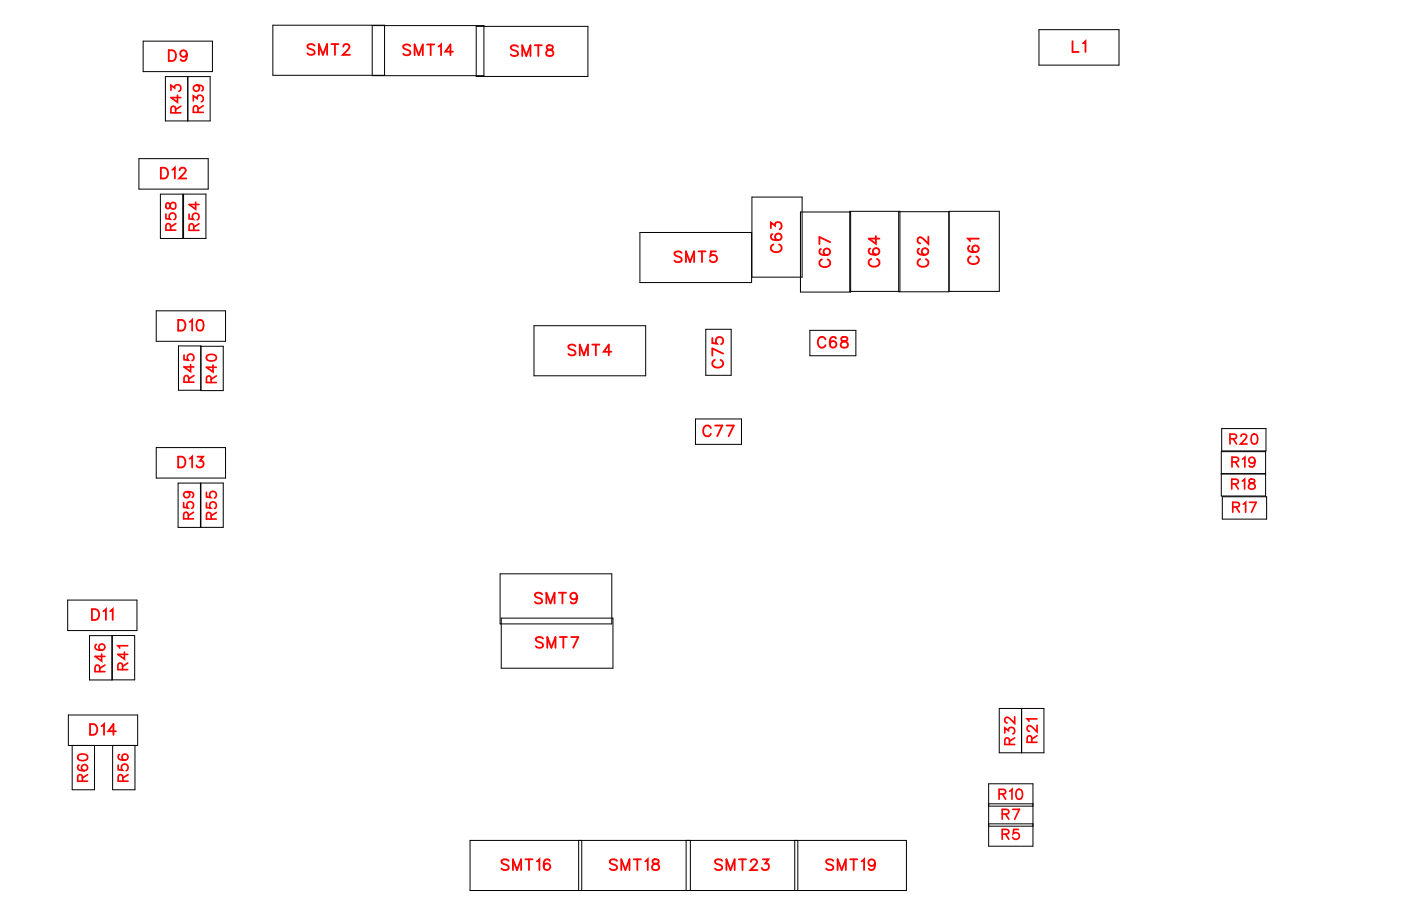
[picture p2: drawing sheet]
<svg xmlns="http://www.w3.org/2000/svg" width="92mm" height="60mm" viewBox="0 0 92 60" stroke-linecap="round" stroke-linejoin="round" font-family="sans-serif">
<defs><g id="words">
<g font-size="1.2" fill="#fff">
<text x="11.1" y="4.3">D9</text>
<text x="20.2" y="3.9">SMT2</text>
<text x="26.5" y="3.9">SMT14</text>
<text x="33.6" y="4">SMT8</text>
<text x="70.7" y="3.7">L1</text>
<text x="10.5" y="12.1">D12</text>
<text x="44.4" y="17.6">SMT5</text>
<text x="51.8" y="16.7" transform="rotate(-90 51.8 16.7)">C63</text>
<text x="55" y="17.7" transform="rotate(-90 55 17.7)">C67</text>
<text x="58.3" y="17.6" transform="rotate(-90 58.3 17.6)">C64</text>
<text x="61.5" y="17.6" transform="rotate(-90 61.5 17.6)">C62</text>
<text x="64.8" y="17.5" transform="rotate(-90 64.8 17.5)">C61</text>
<text x="11.7" y="22.1">D10</text>
<text x="37.4" y="23.7">SMT4</text>
<text x="53.9" y="23.2">C68</text>
<text x="46.3" y="29.1">C77</text>
<text x="48" y="24.3" transform="rotate(-90 48 24.3)">C75</text>
<text x="11.7" y="31.1">D13</text>
<text x="6" y="41.2">D11</text>
<text x="35.2" y="40.1">SMT9</text>
<text x="35.3" y="43">SMT7</text>
<text x="5.9" y="48.7">D14</text>
<text x="33" y="57.7">SMT16</text>
<text x="40.2" y="57.7">SMT18</text>
<text x="47.1" y="57.7">SMT23</text>
<text x="54.4" y="57.7">SMT19</text>
</g>
<g font-size="1.1" fill="#fff">
<text x="12.2" y="7.5" transform="rotate(-90 12.2 7.5)">R43</text>
<text x="13.7" y="7.5" transform="rotate(-90 13.7 7.5)">R39</text>
<text x="11.9" y="15.2" transform="rotate(-90 11.9 15.2)">R58</text>
<text x="13.4" y="15.2" transform="rotate(-90 13.4 15.2)">R54</text>
<text x="13.1" y="25.3" transform="rotate(-90 13.1 25.3)">R45</text>
<text x="14.5" y="25.3" transform="rotate(-90 14.5 25.3)">R40</text>
<text x="81.1" y="29.5">R20</text>
<text x="13" y="34.3" transform="rotate(-90 13 34.3)">R59</text>
<text x="14.5" y="34.3" transform="rotate(-90 14.5 34.3)">R55</text>
<text x="81.2" y="32.5">R18</text>
<text x="81.2" y="31.1">R19</text>
<text x="81.2" y="34">R17</text>
<text x="7.2" y="44.3" transform="rotate(-90 7.2 44.3)">R46</text>
<text x="8.7" y="44.2" transform="rotate(-90 8.7 44.2)">R41</text>
<text x="6.1" y="51.6" transform="rotate(-90 6.1 51.6)">R60</text>
<text x="8.7" y="51.6" transform="rotate(-90 8.7 51.6)">R56</text>
<text x="65.8" y="53">R10</text>
<text x="67.2" y="49.1" transform="rotate(-90 67.2 49.1)">R32</text>
<text x="68.7" y="49" transform="rotate(-90 68.7 49)">R21</text>
<text x="66" y="55.6">R5</text>
<text x="66" y="54.3">R7</text>
</g>
</g></defs>
<g fill="none" stroke="#000" stroke-width=".07">
<path d="M9.2 10.5h4.5v2h-4.5zM9.4 2.7h4.6v2h-4.6zM10.6 12.8h1.5v2.9h-1.5zM10.9 5h3v3h-3zM12.1 12.8h1.5v2.9h-1.5zM12.4 5v3M18 1.7h7.4v3.3h-7.4zM24.5 1.7h7.4v3.3h-7.4zM31.4 1.7h7.4v3.3h-7.4zM42.2 15.3h7.4v3.3h-7.4zM49.6 13h3.3v5.3h-3.3zM52.8 14h3.3v5.3h-3.3z"/>
<path d="M56 13.9h3.3v5.3h-3.3zM62.6 14h-3.3v5.2h3.3v-5.3h3.3v5.3h-3.3M68.5 2h5.3v2.3h-5.3zM4.5 39.6h4.5v2h-4.5zM10.3 20.5h4.6v2h-4.6zM10.3 29.5h4.6v2h-4.6zM11.7 31.8h3v3h-3zM13.2 31.8v3M13.2 25.7v-2.9h-1.4v2.9l2.9 .1v-3h-1.5v3M33 37.8h7.3v3.3h-7.3zM35.2 21.5h7.4v3.3h-7.4zM45.9 27.6h3v1.7h-3z"/>
<path d="M46.5 21.7h1.7v3h-1.7zM53.4 21.8h3v1.7h-3zM80.5 29.8h3v2.9h-3zM80.5 31.2h3M80.5 31.3h3M80.6 28.3h2.9v1.4h-2.9zM80.6 32.8h2.9v1.4h-2.9zM4.5 47.1h4.6v2h-4.6zM4.8 49.1v3h1.4v-3M5.9 41.9h1.5v2.9h-1.5zM7.4 41.9h1.5v2.9h-1.5zM7.4 49.1v3h1.5v-3"/>
<path d="M31 55.4h28.8v3.3h-28.8zM33.1 40.8h7.3v3.3h-7.3zM38.2 55.4v3.3M38.4 55.4v3.3M45.2 55.4v3.3M45.5 55.4v3.3M52.4 55.4v3.3M52.6 55.4v3.3M65.2 51.7h2.9v4.1h-2.9zM65.2 54.3h2.9M65.2 53h2.9M65.2 54.5h2.9"/>
<path d="M65.2 53.1h2.9M65.9 46.7h2.9v2.9h-2.9zM67.4 46.7v2.9"/>
</g>
<g fill="none" stroke="#f00" stroke-width=".12">
<path d="M10.6 11.1h.2a.38 .38 0 0 1 .3 .3 .38 .38 0 0 1-.3 .4h-.2zM11.1 3.3h.3a.38 .38 0 0 1 .2 .4 .38 .38 0 0 1-.2 .3h-.3zM11.4 11.2l.1-.1v.7M11.8 11.2l.2-.1h.1l.2 .1-.2 .2-.3 .4h.5M12.3 3.5a.22 .22 0 0 1-.3 .2 .22 .22 0 0 1-.1-.3 .22 .22 0 0 1 .4 0v.1a.34 .34 0 0 1-.2 .5l-.2-.1M20.7 3l-.1-.1-.3 .1v.2l.4 .2v.1l-.1 .1-.3-.1M21 3.6v-.7l.3 .7 .3-.7v.7M21.9 2.9h.4M22.1 2.9v.7M22.6 3.1l.2-.2h.1l.1 .1-.1 .3-.3 .3h.5M27.1 3l-.2-.1-.3 .1 .1 .2 .4 .2v.1l-.2 .1-.3-.1M27.3 3.6v-.7l.3 .7 .3-.7v.7"/>
<path d="M28.2 2.9h.4M28.4 2.9v.7M28.9 3.1l.2-.2v.7M29.9 3.4h-.5l.3-.5v.7M34.2 3.1l-.2-.1-.3 .1 .1 .2 .3 .1 .1 .2-.2 .1-.3-.1M34.4 3.7v-.7l.3 .7 .3-.7v.7M35.3 3h.4M35.5 3v.7M36.1 3v.2l.3 .1 .1 .2a.24 .24 0 0 1-.2 .2 .24 .24 0 0 1-.3-.2l.5-.3-.1-.2zM45 16.7l-.2-.1-.3 .1v.1l.4 .2 .1 .2-.2 .1-.3-.1M45.2 17.3v-.7l.3 .7 .3-.7v.7M46.1 16.6h.4"/>
<path d="M46.3 16.6v.7M47.2 16.6h-.3l-.1 .3a.25 .25 0 0 1 .4 0 .25 .25 0 0 1 0 .3 .25 .25 0 0 1-.4-.1M50.8 15v-.3l.3 .2a.24 .24 0 0 1 .4-.2 .24 .24 0 0 1-.1 .4M50.9 15.4v.1a.35 .35 0 0 0 .2 .4 .35 .35 0 0 0 .4-.3 .22 .22 0 0 0-.2-.2 .22 .22 0 0 0-.2 .2 .22 .22 0 0 0 .2 .2M51 16.1a.26 .26 0 0 0-.2 .3 .26 .26 0 0 0 .3 .2h.2a.26 .26 0 0 0 .2-.2 .26 .26 0 0 0-.1-.3M54.1 16.4a.35 .35 0 0 0 .2 .5 .35 .35 0 0 0 .4-.3 .22 .22 0 0 0-.2-.2 .22 .22 0 0 0-.2 .2 .22 .22 0 0 0 .2 .2M54.2 17.1a.26 .26 0 0 0-.2 .3 .26 .26 0 0 0 .3 .2h.2a.26 .26 0 0 0 .2-.2 .26 .26 0 0 0-.1-.3M54.7 16l-.7-.4v.5M57.4 16.4h-.1a.35 .35 0 0 0 .3 .4 .35 .35 0 0 0 .4-.2 .22 .22 0 0 0-.2-.2 .22 .22 0 0 0-.2 .2 .22 .22 0 0 0 .2 .2M57.5 17.1a.26 .26 0 0 0-.2 .3 .26 .26 0 0 0 .3 .2h.1a.26 .26 0 0 0 .3-.2 .26 .26 0 0 0-.2-.3M57.8 15.6v.5l-.5-.4h.7M60.6 16.4h-.1a.35 .35 0 0 0 .3 .5 .35 .35 0 0 0 .4-.3 .22 .22 0 0 0-.2-.2 .22 .22 0 0 0-.2 .2 .22 .22 0 0 0 .2 .2"/>
<path d="M60.7 17.1a.26 .26 0 0 0-.2 .3 .26 .26 0 0 0 .3 .2h.2a.26 .26 0 0 0 .2-.2 .26 .26 0 0 0-.1-.3M61.2 15.6v.5l-.3-.4-.3-.1-.1 .2v.1l.2 .1M63.9 16.2v.1a.35 .35 0 0 0 .2 .4 .35 .35 0 0 0 .5-.3 .22 .22 0 0 0-.3-.2 .22 .22 0 0 0-.2 .2 .22 .22 0 0 0 .2 .2M64 16.9a.26 .26 0 0 0-.2 .3 .26 .26 0 0 0 .3 .2h.2a.26 .26 0 0 0 .3-.2 .26 .26 0 0 0-.2-.3M64.6 15.7h-.8l.2 .2M70.7 2.7v.7h.4M71.4 2.9l.2-.2v.7M11.8 21.1h.2a.38 .38 0 0 1 .2 .3 .38 .38 0 0 1-.2 .4h-.2zM11.8 30.1h.2a.38 .38 0 0 1 .2 .4 .38 .38 0 0 1-.2 .3h-.2zM12.5 21.2l.2-.1v.7M12.5 30.2l.2-.1v.7M13 30.1h.4l-.2 .3a.24 .24 0 0 1 .2 .4 .24 .24 0 0 1-.4-.1"/>
<path d="M13.1 21.1h.1a.37 .37 0 0 1 .2 .3 .37 .37 0 0 1-.2 .4 .45 .45 0 0 1-.1-.7zM35.8 39.2l-.2-.1-.3 .1v.1l.5 .3v.1l-.2 .1-.3-.1M36 39.8v-.7l.3 .7 .3-.7v.7M36.9 39.1h.4M37.1 39.1v.7M38 22.8l-.2-.1-.3 .1v.2l.5 .2v.1l-.2 .1-.3-.1M38 39.3a.22 .22 0 0 1-.3 .2 .22 .22 0 0 1 0-.3 .22 .22 0 0 1 .3 0v.1a.34 .34 0 0 1-.2 .5l-.2-.1M38.2 23.4v-.7l.3 .7 .3-.7v.7M39.1 22.7h.4M39.3 22.7v.7M40.3 23.2h-.5l.3-.5v.7M46.9 28.2a.26 .26 0 0 0-.3-.1 .26 .26 0 0 0-.2 .2v.2a.26 .26 0 0 0 .2 .3 .26 .26 0 0 0 .3-.2"/>
<path d="M47 22.3v.3l.3 .1a.25 .25 0 0 1 0-.4 .25 .25 0 0 1 .3 0 .25 .25 0 0 1-.1 .4M47.1 23.7a.26 .26 0 0 0-.1 .3 .26 .26 0 0 0 .2 .2h.2a.26 .26 0 0 0 .3-.2 .26 .26 0 0 0-.2-.3M47.2 28.1h.4l-.3 .7M47.7 23.3l-.7-.3v.4M47.9 28.1h.5l-.3 .7M54.4 22.4a.26 .26 0 0 0-.3-.2 .26 .26 0 0 0-.2 .3v.2a.26 .26 0 0 0 .2 .2 .26 .26 0 0 0 .3-.1M55.1 22.3v-.1a.35 .35 0 0 0-.4 .3 .35 .35 0 0 0 .2 .4 .22 .22 0 0 0 .3-.2 .22 .22 0 0 0-.2-.2 .22 .22 0 0 0-.3 .2M55.5 22.2v.2l.3 .1 .1 .2a.24 .24 0 0 1-.2 .2 .24 .24 0 0 1-.3-.2l.5-.3-.1-.2zM5.9 47.7h.3a.38 .38 0 0 1 .2 .4 .38 .38 0 0 1-.2 .3h-.3zM6.1 40.2h.2a.38 .38 0 0 1 .2 .3 .38 .38 0 0 1-.2 .4h-.2zM6.7 47.9l.2-.2v.7M6.8 40.3l.2-.1v.7"/>
<path d="M7.3 40.3l.1-.1v.7M7.6 48.2h-.5l.4-.5v.7M33.5 56.8l-.1-.1-.3 .1v.1l.4 .3v.1l-.1 .1-.3-.1M33.8 57.4v-.7l.3 .7 .3-.7v.7M34.6 56.7h.5M34.9 56.7v.7M35.4 56.8l.2-.1v.7M35.8 42.1l-.2-.1-.3 .1 .1 .2 .4 .2v.1l-.2 .1-.3-.1M36.1 42.7v-.7l.3 .7 .2-.7v.7M36.3 56.8l-.1-.1a.35 .35 0 0 0-.4 .2 .35 .35 0 0 0 .3 .5 .22 .22 0 0 0 .2-.2 .22 .22 0 0 0-.2-.3 .22 .22 0 0 0-.2 .2M36.9 42h.5M37.2 42v.7"/>
<path d="M37.7 42h.4l-.3 .7M40.7 56.8l-.2-.1-.3 .1 .1 .1 .4 .3v.1l-.2 .1-.3-.1M41 57.4v-.7l.2 .7 .3-.7v.7M41.8 56.7h.5M42 56.7v.7M42.5 56.8l.2-.1v.7M43.1 56.7v.2l.3 .1 .1 .1a.24 .24 0 0 1-.3 .3 .24 .24 0 0 1-.2-.3l.4-.3v-.1zM47.6 56.8l-.1-.1-.3 .1v.1l.4 .3v.1l-.1 .1-.3-.1M47.9 57.4v-.7l.3 .7 .2-.7v.7M48.7 56.7h.5M49 56.7v.7M49.5 56.8l.2-.1h.1l.1 .1-.1 .2-.3 .4h.5"/>
<path d="M50.3 56.7h.4l-.2 .2a.24 .24 0 0 1 .2 .4 .25 .25 0 0 1-.5-.1M55 56.8l-.2-.1-.3 .1 .1 .1 .4 .3v.1l-.2 .1-.3-.1M55.2 57.4v-.7l.3 .7 .3-.7v.7M56.1 56.7h.4M56.3 56.7v.7M56.8 56.8l.2-.1v.7M57.7 56.9a.22 .22 0 0 1-.3 .2 .22 .22 0 0 1-.1-.4 .22 .22 0 0 1 .4 .1v.1a.34 .34 0 0 1-.3 .5l-.1-.1"/>
</g>
<g fill="none" stroke="#f00" stroke-width=".11">
<path d="M10.9 14.1v.3h.3a.23 .23 0 0 1 0-.3 .23 .23 0 0 1 .4 0 .23 .23 0 0 1-.1 .4M11 13.4v.3l.1 .1 .3-.5a.22 .22 0 0 1 .2 .3 .22 .22 0 0 1-.2 .2l-.2-.4zM11.3 15.2l-.1-.4h-.2l-.1 .4h.7M11.3 6v-.4l.2 .2a.22 .22 0 0 1 .4-.2 .22 .22 0 0 1-.1 .4M11.6 7.4v-.3l-.3-.1v.4h.6M11.6 14.7l-.3 .3M11.7 6.3v.4l-.4-.3h.6M11.9 7l-.3 .2M12.5 14.1v.3l.3 .1a.23 .23 0 0 1-.1-.4 .23 .23 0 0 1 .4 .1 .23 .23 0 0 1-.1 .3M12.8 6.7v-.4l.2 .2a.22 .22 0 0 1 .3-.2 .22 .22 0 0 1 0 .4M12.8 15.2v-.4h-.3v.4h.6M12.9 13.3v.5l-.4-.3h.6"/>
<path d="M13 5.6a.2 .2 0 0 1 .1 .3 .2 .2 0 0 1-.3 .1 .2 .2 0 0 1 0-.4h.2a.31 .31 0 0 1 .4 .3l-.1 .1M13.1 7.4l-.1-.4h-.2v.4h.6M13.1 14.8l-.3 .2M13.4 7l-.3 .2M12.1 33.1v.4h.3a.23 .23 0 0 1 0-.4 .23 .23 0 0 1 .3 .1 .23 .23 0 0 1-.1 .3M12.1 23.4v.3h.3a.23 .23 0 0 1 0-.3 .23 .23 0 0 1 .4 0 .23 .23 0 0 1-.1 .4M12.3 32.4a.2 .2 0 0 1 .2 .3 .2 .2 0 0 1-.3 .1 .2 .2 0 0 1 0-.4h.1a.31 .31 0 0 1 .5 .3l-.1 .1M12.4 34.2v-.4h-.2l-.1 .4h.7M12.4 25.2v-.4h-.2l-.1 .4h.7M12.6 24v.5l-.5-.3h.7M12.8 33.8l-.4 .2M12.8 24.8l-.4 .2"/>
<path d="M13.6 33.2v.3h.3a.23 .23 0 0 1 0-.4 .23 .23 0 0 1 .3 .1 .23 .23 0 0 1-.1 .3M13.6 32.5v.3h.3a.23 .23 0 0 1 0-.3 .23 .23 0 0 1 .3 0 .23 .23 0 0 1-.1 .3M13.6 23.5a.32 .32 0 0 1 .4-.2 .32 .32 0 0 1 .2 .4 .32 .32 0 0 1-.4 .1 .32 .32 0 0 1-.2-.3zM13.9 25.2v-.4h-.2l-.1 .4h.7M13.9 34.2v-.4h-.2l-.1 .4h.7M14 24.1v.4l-.4-.3h.7M14.3 24.8l-.4 .2M14.3 33.8l-.4 .2M81.1 28.9h.4v-.2l-.4-.1v.7M81.2 31.9h.4v-.2l-.4-.1v.6M81.2 30.5l.4-.1 .1-.2-.5-.1v.7M81.3 33.4h.4v-.2l-.4-.1v.7"/>
<path d="M81.3 28.9l.2 .4M81.4 31.9l.3 .3M81.5 30.5l.2 .3M81.5 33.4l.2 .4M81.8 28.8l.2-.2 .2 .1-.4 .6h.4M81.9 31.7l.2-.1v.6M81.9 30.3l.2-.2v.7M82 33.2l.1-.1v.7M82.4 31.6v.2l.3 .1 .1 .1a.22 .22 0 0 1-.2 .3 .22 .22 0 0 1-.3-.3l.4-.3v-.1zM82.4 33.1h.4l-.3 .7M82.6 28.7a.32 .32 0 0 1 .4 .2 .32 .32 0 0 1-.2 .4l-.3-.2v-.2zM82.8 30.4a.2 .2 0 0 1-.3 .1 .2 .2 0 0 1-.1-.3 .2 .2 0 0 1 .3 0l.1 .2a.31 .31 0 0 1-.3 .4l-.1-.1"/>
<path d="M5.2 49.8a.32 .32 0 0 1 .4-.1 .32 .32 0 0 1 .1 .4 .32 .32 0 0 1-.4 .1 .32 .32 0 0 1-.1-.4zM5.2 50.4v.1a.32 .32 0 0 0 .2 .4 .32 .32 0 0 0 .4-.3 .2 .2 0 0 0-.2-.2 .2 .2 0 0 0-.2 .2 .2 .2 0 0 0 .2 .2M5.4 51.5v-.4h-.2l-.1 .4h.7M5.8 51.1l-.4 .2M6.4 42.5h-.1a.32 .32 0 0 0 .2 .4 .32 .32 0 0 0 .4-.2 .2 .2 0 0 0-.2-.2 .2 .2 0 0 0-.2 .1 .2 .2 0 0 0 .2 .3M6.6 44.3l-.1-.4h-.2v.4h.6M6.7 43.1v.5l-.4-.3h.6M6.9 43.8l-.3 .3M7.8 50.4v.3l.3 .1a.23 .23 0 0 1 0-.4 .23 .23 0 0 1 .3 .1 .23 .23 0 0 1-.1 .3M7.9 49.7l-.1 .1a.32 .32 0 0 0 .3 .4 .32 .32 0 0 0 .3-.3 .2 .2 0 0 0-.1-.2 .2 .2 0 0 0-.3 .2 .2 .2 0 0 0 .2 .2M8.1 44.1v-.3l-.3-.1v.4h.6M8.1 51.5v-.4h-.2l-.1 .4h.6"/>
<path d="M8.2 43v.5l-.4-.4h.6M8.4 42.6h-.6l.1 .1M8.4 43.7l-.3 .2M8.4 51.1l-.3 .2M65.9 52.3h.4v-.2l-.4-.1v.7M66.1 55h.4v-.3h-.4v.6M66.1 53.7l.4-.1v-.2h-.4v.6M66.1 52.3l.2 .4M66.3 48.3v-.3l.2 .2a.22 .22 0 0 1 .4-.2 .22 .22 0 0 1-.1 .4M66.3 55l.2 .3M66.3 53.7l.2 .3M66.6 49.1l-.1-.4h-.2v.4h.6"/>
<path d="M66.6 52.2l.1-.2v.7M66.8 53.4h.4l-.3 .6M66.9 47.3v.4l-.5-.4-.1 .2 .1 .2M66.9 48.6l-.3 .3M67.1 52.1a.32 .32 0 0 1 .4 .2 .32 .32 0 0 1-.3 .4l-.2-.1v-.3zM67.2 54.7h-.3l-.1 .3a.23 .23 0 0 1 .4 0 .23 .23 0 0 1-.1 .3 .23 .23 0 0 1-.3-.1M68 48.9v-.3l-.2-.1-.1 .4h.7M68.4 47.8v.4l-.5-.4-.2 .3 .2 .1M68.4 47.4h-.7l.2 .2M68.4 48.5l-.4 .2"/>
</g>
<use href="#words"/>
</svg>
